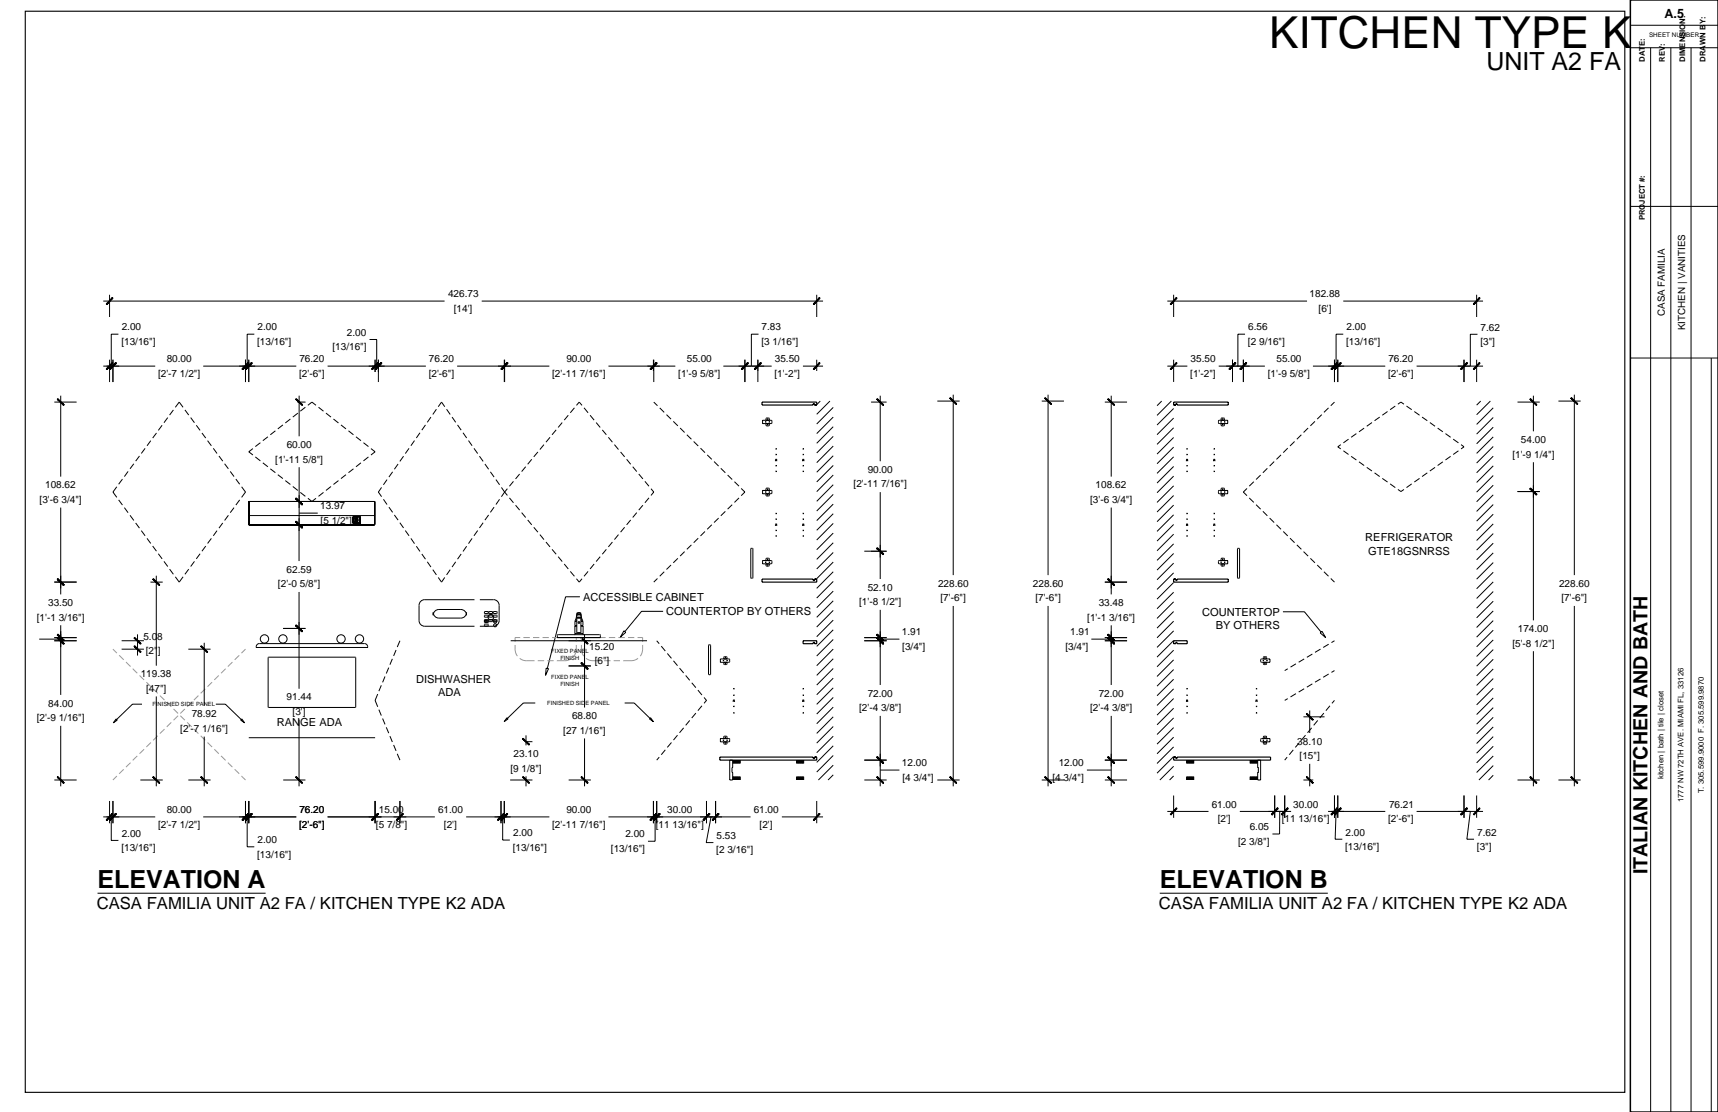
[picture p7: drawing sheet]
<svg xmlns="http://www.w3.org/2000/svg" width="432mm" height="279mm" viewBox="0 0 432 279" stroke-linecap="round" stroke-linejoin="round" font-family="sans-serif">
<defs><g id="words">
<text font-size="11.1" x="319" y="12.1">KITCHEN TYPE K2</text>
<g font-size="6.3">
<text x="373.6" y="17.6">UNIT A2 FA</text>
<text x="24.5" y="223.1">ELEVATION A</text>
<text x="291.5" y="223.1">ELEVATION B</text>
</g>
<text font-size="4.9" x="414.1" y="219.7" transform="rotate(-90 414.1 219.7)">ITALIAN KITCHEN AND BATH</text>
<g font-size="4.2">
<text x="24.3" y="228.3">CASA FAMILIA UNIT A2 FA / KITCHEN TYPE K2 ADA</text>
<text x="291.3" y="228.3">CASA FAMILIA UNIT A2 FA / KITCHEN TYPE K2 ADA</text>
</g>
<text font-size="3.2" x="418.3" y="4.6">A.5</text>
<g font-size="2.8">
<text x="343.2" y="136">REFRIGERATOR</text>
<text x="343.9" y="139.3">GTE18GSNRSS</text>
<text x="146.6" y="150.9">ACCESSIBLE CABINET</text>
<text x="167.4" y="154.6">COUNTERTOP BY OTHERS</text>
<text x="302.1" y="154.7">COUNTERTOP</text>
<text x="305.6" y="158.1">BY OTHERS</text>
<text x="104.6" y="171.6">DISHWASHER</text>
<text x="110.1" y="174.9">ADA</text>
<text x="69.6" y="182.4">RANGE ADA</text>
</g>
<g font-size="2.5">
<text x="112.6" y="74.7">426.73</text>
<text x="329.1" y="74.7">182.88</text>
<text x="30.6" y="83">2.00</text>
<text x="64.7" y="83">2.00</text>
<text x="114.1" y="78.4">[14']</text>
<text x="191.4" y="83">7.83</text>
<text x="313.7" y="83">6.56</text>
<text x="331.4" y="78.4">[6']</text>
<text x="338.5" y="83">2.00</text>
<text x="372.1" y="83.1">7.62</text>
<text x="418.5" y="79.4" transform="rotate(-90 418.5 79.4)">CASA FAMILIA</text>
<text x="423.5" y="83" transform="rotate(-90 423.5 83)">KITCHEN | VANITIES</text>
<text x="30.5" y="86.7">[13/16&quot;]</text>
<text x="64.6" y="86.7">[13/16&quot;]</text>
<text x="83.6" y="88">[13/16&quot;]</text>
<text x="87.2" y="84.4">2.00</text>
<text x="191.4" y="86.7">[3 1/16&quot;]</text>
<text x="313.7" y="86.7">[2 9/16&quot;]</text>
<text x="338.3" y="86.7">[13/16&quot;]</text>
<text x="372.1" y="86.7">[3&quot;]</text>
<text x="39.7" y="94.7">[2'-7 1/2&quot;]</text>
<text x="41.9" y="91">80.00</text>
<text x="75.2" y="94.7">[2'-6&quot;]</text>
<text x="75.2" y="91">76.20</text>
<text x="107.8" y="94.7">[2'-6&quot;]</text>
<text x="107.8" y="91">76.20</text>
<text x="138.8" y="94.7">[2'-11 7/16&quot;]</text>
<text x="142.3" y="91.1">90.00</text>
<text x="170.5" y="94.7">[1'-9 5/8&quot;]</text>
<text x="172.6" y="91.1">55.00</text>
<text x="194.7" y="94.7">[1'-2&quot;]</text>
<text x="194.7" y="91.1">35.50</text>
<text x="299.2" y="94.7">[1'-2&quot;]</text>
<text x="299.2" y="91">35.50</text>
<text x="318.6" y="94.7">[1'-9 5/8&quot;]</text>
<text x="320.8" y="91.1">55.00</text>
<text x="348.9" y="94.7">[2'-6&quot;]</text>
<text x="349" y="91">76.20</text>
<text x="72.1" y="112.6">60.00</text>
<text x="382.3" y="111.3">54.00</text>
<text x="69.2" y="116.2">[1'-11 5/8&quot;]</text>
<text x="218.1" y="118.8">90.00</text>
<text x="380.1" y="115">[1'-9 1/4&quot;]</text>
<text x="11.3" y="122.7">108.62</text>
<text x="214.5" y="122.5">[2'-11 7/16&quot;]</text>
<text x="275.4" y="122.7">108.62</text>
<text x="9.9" y="126.3">[3'-6 3/4&quot;]</text>
<text x="80.5" y="128">13.97</text>
<text x="80.6" y="131.6">[5 1/2&quot;]</text>
<text x="274" y="126.3">[3'-6 3/4&quot;]</text>
<text x="72" y="143.9">62.59</text>
<text x="69.9" y="147.6">[2'-0 5/8&quot;]</text>
<text x="218.1" y="148.4">52.10</text>
<text x="235.8" y="147.4">228.60</text>
<text x="259.6" y="147.4">228.60</text>
<text x="391.9" y="147.4">228.60</text>
<text x="9.2" y="155.9">[1'-1 3/16&quot;]</text>
<text x="12.1" y="152.3">33.50</text>
<text x="215.9" y="152.1">[1'-8 1/2&quot;]</text>
<text x="236.4" y="151.1">[7'-6&quot;]</text>
<text x="260.2" y="151.1">[7'-6&quot;]</text>
<text x="273.3" y="155.9">[1'-1 3/16&quot;]</text>
<text x="276.1" y="152.3">33.48</text>
<text x="392.5" y="151.1">[7'-6&quot;]</text>
<text x="36" y="160.7">5.08</text>
<text x="226.7" y="159.7">1.91</text>
<text x="269" y="159.7">1.91</text>
<text x="381.5" y="158.8">174.00</text>
<text x="36.6" y="164.4">[2&quot;]</text>
<text x="148.1" y="163.2">15.20</text>
<text x="149.5" y="166.9">[6&quot;]</text>
<text x="226.8" y="163.3">[3/4&quot;]</text>
<text x="267.8" y="163.3">[3/4&quot;]</text>
<text x="380.1" y="162.5">[5'-8 1/2&quot;]</text>
<text x="35.4" y="170.2">119.38</text>
<text x="36.7" y="173.8">[47&quot;]</text>
<text x="12.1" y="177.5">84.00</text>
<text x="72" y="176">91.44</text>
<text x="73.5" y="179.6">[3']</text>
<text x="215.9" y="178.7">[2'-4 3/8&quot;]</text>
<text x="218.1" y="175">72.00</text>
<text x="274" y="178.7">[2'-4 3/8&quot;]</text>
<text x="276.1" y="175">72.00</text>
<text x="9.2" y="181.2">[2'-9 1/16&quot;]</text>
<text x="45.3" y="183.9">[2'-7 1/16&quot;]</text>
<text x="48.2" y="180.3">78.92</text>
<text x="141.6" y="184.4">[27 1/16&quot;]</text>
<text x="143.8" y="180.7">68.80</text>
<text x="129.1" y="190.2">23.10</text>
<text x="326.1" y="187.1">38.10</text>
<text x="326.6" y="190.8">[15&quot;]</text>
<text x="128.3" y="193.9">[9 1/8&quot;]</text>
<text x="226.7" y="192.6">12.00</text>
<text x="226.8" y="196.2">[4 3/4&quot;]</text>
<text x="264.5" y="196.2">[4 3/4&quot;]</text>
<text x="266.1" y="192.6">12.00</text>
<text x="304.5" y="202.9">61.00</text>
<text x="325" y="202.9">30.00</text>
<text x="349.1" y="202.9">76.21</text>
<text x="39.7" y="208">[2'-7 1/2&quot;]</text>
<text x="41.9" y="204.3">80.00</text>
<text x="75.2" y="208">[2'-6&quot;]</text>
<text x="75.2" y="204.3">76.20</text>
<text x="94.5" y="208">[5 7/8&quot;]</text>
<text x="95.2" y="204.3">15.00</text>
<text x="110.1" y="204.3">61.00</text>
<text x="111.6" y="208">[2']</text>
<text x="138.8" y="208">[2'-11 7/16&quot;]</text>
<text x="142.3" y="204.3">90.00</text>
<text x="164.8" y="208">[11 13/16&quot;]</text>
<text x="167.7" y="204.3">30.00</text>
<text x="189.4" y="204.3">61.00</text>
<text x="190.9" y="208">[2']</text>
<text x="306" y="206.6">[2']</text>
<text x="314.1" y="208.6">6.05</text>
<text x="322.1" y="206.6">[11 13/16&quot;]</text>
<text x="338.2" y="209.9">2.00</text>
<text x="348.9" y="206.6">[2'-6&quot;]</text>
<text x="371.3" y="209.9">7.62</text>
<text x="30.5" y="213.9">[13/16&quot;]</text>
<text x="30.6" y="210.2">2.00</text>
<text x="64.6" y="215.5">[13/16&quot;]</text>
<text x="64.7" y="211.8">2.00</text>
<text x="128.9" y="213.8">[13/16&quot;]</text>
<text x="129" y="210.1">2.00</text>
<text x="153.5" y="214.1">[13/16&quot;]</text>
<text x="157.2" y="210.4">2.00</text>
<text x="180" y="214.4">[2 3/16&quot;]</text>
<text x="180.1" y="210.8">5.53</text>
<text x="311.2" y="212.3">[2 3/8&quot;]</text>
<text x="338.1" y="213.6">[13/16&quot;]</text>
<text x="371.2" y="213.6">[3&quot;]</text>
</g>
<g font-size="1.9">
<text x="413.4" y="15.5" transform="rotate(-90 413.4 15.5)">DATE:</text>
<text x="418.5" y="15.5" transform="rotate(-90 418.5 15.5)">REV:</text>
<text x="423.5" y="15.5" transform="rotate(-90 423.5 15.5)">DIMENSION:</text>
<text x="428.6" y="15.5" transform="rotate(-90 428.6 15.5)">DRAWN BY:</text>
<text x="413.4" y="55.4" transform="rotate(-90 413.4 55.4)">PROJECT #:</text>
<text x="418.1" y="195.8" transform="rotate(-90 418.1 195.8)">kitchen | bath | tile | closet</text>
<text x="423.2" y="201.6" transform="rotate(-90 423.2 201.6)">1777 NW 72TH AVE. MIAMI FL, 33126</text>
<text x="428.2" y="199.3" transform="rotate(-90 428.2 199.3)">T. 305.599.9000 F. 305.599.9870</text>
</g>
<text font-size="1.6" x="414.5" y="9.2">SHEET NUMBER</text>
<g font-size="1.4">
<text x="138.6" y="164.1">FIXED PANEL</text>
<text x="140.8" y="165.9">FINISH</text>
<text x="138.6" y="170.5">FIXED PANEL</text>
<text x="140.8" y="172.3">FINISH</text>
<text x="38.3" y="177.5">FINISHED SIDE PANEL</text>
<text x="137.5" y="177.2">FINISHED SIDE PANEL</text>
</g>
</g></defs>
<g fill="none" stroke="#000" stroke-width=".25">
<path d="M26 75.6h85.7M27.5 74.1v5.6M121.1 75.6h85.8M205.3 74.1v5.6M293.4 75.6h35.1M295 74.1v5.6M337.6 75.6h35.1M371.1 74.1v5.6M15.3 99.4v20.4M26 92h13M27.5 90.4v5.6M28.4 90.4v5.6"/>
<path d="M29.8 84h-1.8v8M51.1 92h23.4M61.7 90.4v5.6M62.5 90.4v5.6M63.9 84h-1.8v8M75.2 99.4v10.2M82.3 92h24.7M92.9 85.3h1.8v6.7M94.3 90.4v3.1M95.1 90.4v5.6M114.9 92h23.2M126.7 90.4v5.6"/>
<path d="M126.8 90.4v5.6M152.9 92h16.8M164.2 90.4v2.8M164.3 90.4v5.6M181.8 92h12.2M187.2 90.4v5.6M190.5 90.4v5.6M190.6 84h-1.8v8M201.8 92h5.1M205.3 90.4v2.8M221.2 99.4v16.5M239.6 99.2v45.3"/>
<path d="M263.4 99.2v45.3M279.3 99.4v20.4M293.4 92h5M295 90.4v5.6M306.3 92h11.6M309.8 90.4v5.6M312.5 90.4v5.6M312.9 84h-1.8v8M330 92h18.2M335.4 90.4v5.6M336.2 90.4v5.6M337.6 84h-1.8v8"/>
<path d="M356 92h16.7M368 90.4v5.6M371.1 90.4v5.6M371.3 84h-1.8v8M385.4 99.4v9M395.7 99.2v45.3M13.7 101h5.6M32.2 118.4l-.9 1.3M33.6 116.5l-.9 1.3M35.1 114.6l-1 1.3M36.5 112.6l-1 1.3M37.9 110.7l-.9 1.3"/>
<path d="M39.3 108.8l-.9 1.3M40.7 106.8l-.9 1.3M42.2 104.9l-1 1.3M43.6 103l-1 1.3M44.1 102.3l.9-1.3 1 1.3M46.5 103l.9 1.3M47.9 104.9l1 1.3M49.3 106.8l1 1.3M50.8 108.8l.9 1.3M52.2 110.7l.9 1.3M53.6 112.6l.9 1.3M55 114.6l1 1.3"/>
<path d="M56.5 116.5l.9 1.3M57.9 118.4l.9 1.3M63.6 112.7l-1.1 .8 1.1 .8M64.2 114.8l1.2 1M65.4 111.2l-1.2 1M66.1 116.3l1.2 1M67.3 109.7l-1.2 1M67.9 117.8l1.3 1M69.2 108.2l-1.3 1M69.8 119.3l1.3 .9M71.1 106.8l-1.3 1M73 105.3l-1.3 1"/>
<path d="M74.7 101h2.1M74.9 103.8l-1.3 1M75.2 117.4v16M76.8 102.3l-1.3 1M77.4 101.8l1-.8 1 .8M80.1 102.3l1.2 1M81.9 103.8l1.3 1M83.8 105.3l1.3 1M85.7 106.8l1.3 1M87 119.3l-1.3 .9M87.6 108.2l1.2 1M88.8 117.8l-1.2 1"/>
<path d="M89.5 109.7l1.2 1M90.7 116.3l-1.2 1M91.4 111.2l1.2 1M92.6 114.8l-1.2 1M93.2 112.7l1.1 .8-1.1 .8M98.7 118.6l-1 1.3M100.1 116.6l-1 1.3M101.4 114.6l-.9 1.3M102.8 112.6l-.9 1.4M104.2 110.7l-.9 1.3M105.6 108.7l-1 1.3M106.9 106.8l-.9 1.3"/>
<path d="M108.3 104.8l-.9 1.3M109.7 102.8l-.9 1.3M110.2 102.2l.8-1.2 .8 1.2M112.2 102.8l1 1.3M113.6 104.8l.9 1.3M115 106.8l.9 1.3M116.4 108.7l.9 1.3M117.8 110.7l.9 1.3M119.1 112.6l1 1.4M120.5 114.6l.9 1.3M121.9 116.6l.9 1.3M123.3 118.6l.9 1.3"/>
<path d="M130.6 119.1l-1 1.2M132.1 117.3l-1 1.2M133.6 115.4l-1 1.2M135.2 113.6l-1 1.2M136.7 111.7l-1 1.2M138.2 109.9l-1 1.2M139.8 108l-1.1 1.2M141.3 106.2l-1 1.2M142.8 104.3l-1 1.3M144.4 102.5l-1.1 1.2M144.9 101.9l.7-.9 .7 .9M146.8 102.5l1 1.2"/>
<path d="M148.3 104.3l1 1.3M149.8 106.2l1.1 1.2M151.4 108l1 1.2M152.9 109.9l1 1.2M154.4 111.7l1 1.2M156 113.6l1 1.2M157.5 115.4l1 1.2M159 117.3l1 1.2M160.5 119.1l1.1 1.2M164.3 101l.9 .9M165.8 102.5l1.1 1.1M167.5 104.2l1.2 1.1"/>
<path d="M169.2 105.9l1.2 1.1M170.9 107.5l1.2 1.2M172.6 109.2l1.2 1.2M174.3 110.9l1.2 1.2M176.1 112.6l1.1 1.1M177.8 114.3l1.1 1.1M179.5 116l1.1 1.1M181.2 117.7l1.1 1.1M182.9 119.4l1.1 1.1M191.7 105.6h2.1l.2 .2v.4l-.2 .2h-2.1zM192.5 106.4l.2 .6 .6-.1 .1-.5M192.5 105.2v.4"/>
<path d="M192.7 105h.4M192.7 105l-.2 .2M193.2 105l.2 .2M193.4 105.2v.4M194.9 115.9l.2-.5 .1 .5M201.7 115.5v.4M201.7 115.5l.3-.1 .1 .5M206.2 100.8l-.9 .9M208.6 100.8l-3.3 3.3M209.4 102.4l-4.1 4.1M209.4 104.8l-4.1 4.1M209.4 107.2l-4.1 4.2"/>
<path d="M209.4 109.6l-4.1 4.2M209.4 112.1l-4.1 4.1M209.4 114.5l-4.1 4.2M209.4 116.9l-4.1 4.2M209.4 119.4l-4.1 4.1M218.9 101h3.9M235.6 100.8h5.6M261.8 100.8h5.6M277.7 101h5.6M292 100.8l-1.2 1.1M294.4 100.8l-3.6 3.6M295 102.6l-4.2 4.2"/>
<path d="M295 105.1l-4.2 4.1M295 107.5l-4.2 4.2M295 109.9l-4.2 4.2M295 112.4l-4.2 4.1M295 114.8l-4.2 4.1M295 117.2l-4.2 4.2M295 119.6l-4.2 4.2M298.2 115.9l.2-.5 .1 .5M305 115.5v.4M305 115.5l.3-.1 .1 .5M306.3 105.7l2.3-.1v.8h-2.2l-.2-.2zM306.9 105.2v.4"/>
<path d="M306.9 106.4v.4M306.9 106.8l.6 .2 .2-.2M307.1 105h.4M307.1 105l-.2 .2M307.5 105l.2 .2M307.7 105.2v.4M307.7 106.4v.4M316.8 119.4l-1.1 1.1M318.5 117.7l-1.1 1.1M320.3 116l-1.2 1.1M322 114.3l-1.2 1.1M323.7 112.6l-1.2 1.1"/>
<path d="M325.4 110.9l-1.2 1.2M327.1 109.2l-1.2 1.2M328.8 107.5l-1.2 1.2M330.5 105.9l-1.1 1.1M332.2 104.2l-1.1 1.1M333.9 102.5l-1.1 1.1M335.4 101l-.9 .9M337 111.7l-.8 .6 .8 .5M337.7 113.3l1.2 .9M338.9 110.3l-1.2 1M339.6 114.7l1.3 .9M340.9 108.9l-1.3 1"/>
<path d="M341.6 116l1.3 1M342.9 107.6l-1.3 .9M343.5 117.4l1.3 .9M344.8 106.2l-1.3 .9M345.5 118.8l1.3 .9M346.8 104.8l-1.3 .9M348.7 103.4l-1.3 .9M350.7 102l-1.3 .9M351.3 101.6l.8-.6 .8 .6M353.5 102l1.3 .9M355.5 103.4l1.3 .9M357.4 104.8l1.3 .9"/>
<path d="M358.7 118.8l-1.3 .9M359.4 106.2l1.3 .9M360.7 117.4l-1.3 .9M361.3 107.6l1.3 .9M362.6 116l-1.3 1M363.3 108.9l1.3 1M364.6 114.7l-1.3 .9M365.3 110.3l1.3 1M366.6 113.3l-1.3 .9M367.2 111.7l.8 .6-.8 .5M372.2 100.8l-1.1 1M374.6 100.8l-3.5 3.4"/>
<path d="M375.3 107.3l-4.2 4.2M375.3 114.6l-4.2 4.2M375.3 102.5l-4.2 4.1M375.3 104.9l-4.2 4.2M375.3 109.8l-4.2 4.1M375.3 112.2l-4.2 4.2M375.3 117.1l-4.2 4.1M375.3 119.5l-4.2 4.2M381.4 101h5.6M385.4 116.1v39.8M391.7 100.8h5.6M15.3 127.5v21.9"/>
<path d="M29.4 122.3l-1 1.3 1 1.4M29.8 125.6l1 1.3M30.8 120.4l-1 1.3M31.3 127.6l.9 1.2M32.7 129.5l.9 1.3M34.1 131.4l1 1.3M35.5 133.3l1 1.3M37 135.3l.9 1.2M38.4 137.2l.9 1.3M39.8 139.1l.9 1.3M50.3 139.1l-1 1.3M51.7 137.2l-.9 1.3"/>
<path d="M53.1 135.3l-.9 1.2M54.5 133.3l-.9 1.3M56 131.4l-1 1.3M57.4 129.5l-.9 1.3M58.8 127.6l-.9 1.2M59.3 120.4l.9 1.3M60.2 125.6l-.9 1.3M60.7 122.3l1 1.3-1 1.4M62.5 126h31.7v5.8h-31.7zM62.5 129.5h31.7M71.7 120.8l1.3 .9M73.6 122.2l1.3 1"/>
<path d="M75.2 130.2v10.8M75.2 128.9h4.7M75.5 123.7l1.3 1M77.4 125.2l1 .8 1-.8M81.3 123.7l-1.2 1M83.2 122.2l-1.3 1M85.1 120.8l-1.3 .9M88.7 129.9h1.9v1.5h-1.9zM88.9 130.1v1.1h.6v-1.1M88.9 130.1h.6M88.9 131.1h.6M89.7 130.1v1.1h.7v-1.1"/>
<path d="M89.7 130.1h.7M89.7 130.7h.7M95.9 122.5l-.8 1.1 .8 1.2M96.4 125.5l.9 1.3M97.3 120.5l-.9 1.3M97.7 127.4l1 1.3M99.1 129.4l1 1.3M100.5 131.3l.9 1.4M101.9 133.3l.9 1.3M103.3 135.3l.9 1.3M104.6 137.2l1 1.4M106 139.2l.9 1.3"/>
<path d="M115.9 139.2l-.9 1.3M117.3 137.2l-.9 1.4M118.7 135.3l-.9 1.3M120.1 133.3l-1 1.3M121.4 131.3l-.9 1.4M122.8 129.4l-.9 1.3M124.2 127.4l-.9 1.3M124.7 120.5l.9 1.3M125.6 125.5l-.9 1.3M126 122.5l.8 1.1M126.8 123.6l.7 .9M126.8 123.6l-.8 1.2"/>
<path d="M127.5 122.8l-.7 .8M128 125.1l1.1 1.2M129.1 120.9l-1.1 1.3M129.6 126.9l1 1.3M131.1 128.8l1 1.2M132.6 130.6l1 1.3M134.2 132.5l1 1.2M135.7 134.3l1 1.3M137.2 136.2l1 1.2M138.7 138l1.1 1.3M140.3 139.9l1 1.2M150.9 139.9l-1.1 1.2"/>
<path d="M152.4 138l-1 1.3M153.9 136.2l-1 1.2M155.4 134.3l-1 1.3M157 132.5l-1 1.2M158.5 130.6l-1 1.3M160 128.8l-1 1.2M161.6 126.9l-1.1 1.3M162.1 120.9l1 1.3M163.1 125.1l-1 1.2M163.6 122.8l.7 .8-.7 .9M172.1 138.6l-1.2 1.1M173.8 136.9l-1.2 1.1"/>
<path d="M175.5 135.2l-1.2 1.2M177.2 133.5l-1.1 1.2M178.9 131.8l-1.1 1.2M180.6 130.2l-1.1 1.1M182.3 128.5l-1.1 1.1M184 126.8l-1.1 1.1M184.6 121l1.1 1.2M185.7 125.1l-1.1 1.1M186.3 122.7l.9 .9-.9 .9M188.7 137.8h.5l-.1 7.5-.4-.1zM191.7 123.2h2.1l.2 .2v.4l-.2 .3h-2.1zM192.5 123.2l.2-.6 .6 .1 .1 .5"/>
<path d="M192.5 124.1l.2 .5h.6l.1-.5M194.9 131.8v.3M194.9 131.8l.2-.2 .1 .2M195.2 131.8v.3M201.7 131.8v.3M201.7 131.8l.2-.2 .2 .2M202.1 131.8v.3M209.4 121.8l-4.1 4.2M209.4 124.2l-4.1 4.2M209.4 126.7l-4.1 4.1M209.4 129.1l-4.1 4.1M209.4 131.5l-4.1 4.2"/>
<path d="M209.4 133.9l-4.1 4.2M209.4 136.4l-4.1 4.1M209.4 138.8l-4.1 4.2M217.2 138.5h5.6M221.2 123.7v21.8M279.3 127.5v21.9M295 122.1l-4.2 4.1M295 124.5l-4.2 4.2M295 126.9l-4.2 4.2M295 129.3l-4.2 4.2M295 131.8l-4.2 4.2M295 134.2l-4.2 4.2"/>
<path d="M295 136.7l-4.2 4.1M295 139.1l-4.2 4.1M298.2 131.8l.2-.2 .1 .2M298.2 131.8v.3M298.5 131.8v.3M305 131.8v.3M305 131.8l.2-.2 .2 .2M305.4 131.8v.3M306.3 123.3l2.3-.1v.9l-2.2-.1-.2-.2zM306.9 122.9v.3M306.9 124.1v.3M306.9 122.8l.2-.2h.4l.2 .2"/>
<path d="M306.9 124.4l.2 .2h.4l.2-.2M307.7 122.9v.3M307.7 124.1v.3M311.1 137.8l.5 .1-.1 7.4-.5-.1zM313.4 122.7l-.9 .9 .9 .9M314 125.1l1.1 1.1M315.1 121l-1.1 1.2M315.7 126.8l1.1 1.1M317.4 128.5l1.1 1.1M319.1 130.2l1.2 1.1M320.8 131.8l1.2 1.2M322.5 133.5l1.2 1.2"/>
<path d="M324.2 135.2l1.2 1.2M325.9 136.9l1.2 1.1M327.6 138.6l1.2 1.1M347.4 120.2l1.3 .9M349.4 121.6l1.3 .9M351.3 123l.8 .5 .8-.5M354.8 121.6l-1.3 .9M356.8 120.2l-1.3 .9M375.3 121.9l-4.2 4.2M375.3 124.3l-4.2 4.2M375.3 126.8l-4.2 4.1M375.3 129.2l-4.2 4.2"/>
<path d="M375.3 131.6l-4.2 4.2M375.3 134.1l-4.2 4.1M375.3 136.5l-4.2 4.2M375.3 138.9l-4.2 4.2M381.4 123.5h5.6M13.7 146.3h5.6M13.7 146.2h5.6M15.3 157.1v17.5M34.6 159.4v5.3M37.8 146.3h3.1M39.3 144.7v22.6M41.2 141.1l1 1.2"/>
<path d="M42.6 143l1 1.3M44.1 144.9l.9 1.4 1-1.4M47.4 143l-.9 1.3M48.9 141.1l-1 1.2M71.2 157.9h5.6M75.2 148.7v24.4M105.3 155.9a1.43 1.43 0 0 0 1.5 1.5h12.5M107.4 141.2l.9 1.3M108.8 143.1l.9 1.3M108.9 153.9v.7M108.9 153.9a1.43 1.43 0 0 0 1.4 1.4M110.2 145.1l.8 1.2 .8-1.2"/>
<path d="M110.3 153.1h5.5a1.4 1.4 0 0 1 1.4 1.5l.1-.7a1.43 1.43 0 0 1-1.5 1.4h-5.5M110.3 153.1a1.43 1.43 0 0 0-1.4 1.5M113.2 143.1l-1 1.3M114.5 141.2l-.9 1.3M119.3 150.7h-12.5a1.43 1.43 0 0 0-1.5 1.4v3.8M120.6 150.7h3.4a1.43 1.43 0 0 1 1.5 1.4v3.8M121.8 155.7v.7h.9v-.7M121.8 157.2v-.4h.9v.4M121.8 153.7v.5l.9-.1v-.4M121.8 156h.9M121.8 157.2v.1M121.8 153.7h.9"/>
<path d="M121.8 156.1v.1M121.8 154.6h.9v.4h-.9zM121.8 156.2h.8M121.8 155.7h.8M121.8 155.7h.1M122.7 155.7h.1M122.7 157.2v.1M122.7 156.1v.1M122.9 153.7v.5M122.9 155.7v.5M122.9 153.6l.9 .1M122.9 154.6h.9"/>
<path d="M122.9 156.2h.8M122.9 155.7h.8M122.9 153.6v.1M122.9 154.6v.5M122.9 155.7h.1M123.8 155.7h.1M123.8 153.7v.4M123.8 154.6v.4M123.8 155.7v.4M123.8 154.1l-.9 .1M123.8 155l-.9 .1M123.8 156.1v.1"/>
<path d="M124 153.7h.9M124 153.7v.5l.9-.1v-.4M124 155.7v.5M124 154.6h.9v.4h-.9zM124 156.2h.8M124 155.7h.8M124 155.7h.1M124.1 156.2a.39 .39 0 0 1 .3-.4 .39 .39 0 0 1 .4 .4M124.1 156.2a.39 .39 0 0 0 .3 .3 .39 .39 0 0 0 .4-.3M124.9 155.7h.1M124.9 155.7v.5M125.5 155.9a1.43 1.43 0 0 1-1.5 1.5h-3.4"/>
<path d="M140.1 159.7v.5h10.8v-.5M141.8 141.7l1 1.3M143.3 143.6l1.1 1.2M144.5 156.1v1.1h.5M144.5 156.1h.5M144.6 159.2l-.2 .3M144.6 157.2v.1M144.9 145.4l.7 .9 .7-.9M145 157.3h-.5v1.9h2.1v-1.9h-.6M145 154.3l-.5 1.8M145 155.9l-.3 .2M145 155.5l-.3 .1"/>
<path d="M145 154.1v4.9M145 154.1h1M145 154.6h1M145 154.4h1M145 154.1a.81 .81 0 0 1 1 0M145 155.1h1M145 159h1M145 155.2h1zM145.8 149.9h-3.6l-4.6 18.1M146 156.1h.5M146 155.9l.3 .2M146 155.5l.3 .1"/>
<path d="M146 154.1v4.9M146 154.3l.5 1.8M146.4 157.2v.1M146.5 159.2l.2 .3M146.5 156.1v1.1h-.5M146.9 159.4v18.4M147.8 143.6l-1 1.2M149.3 141.7l-1 1.3M150.7 159.5l-10.4-.1-.2 .2M150.7 159.4l.2 .2M165.2 145.4l-.9 .9M166.7 153.6h-5.5l-4.1 5.1"/>
<path d="M166.9 143.7l-1.1 1.1M168.7 142l-1.2 1.1M170.4 140.3l-1.2 1.1M192.5 140.8l.2-.5h.6l.1 .5M192.5 141.7l.2 .6 .6-.1 .1-.5M193.8 141.6l.2-.1v-.5l-.2-.2h-2.1v.9h2.1M209.4 141.2l-4.1 4.2M209.4 143.7l-4.1 4.1M209.4 146.1l-4.1 4.2M209.4 148.5l-4.1 4.2M209.4 151l-4.1 4.1M209.4 153.4l-4.1 4.1"/>
<path d="M209.4 155.8l-4.1 4.2M209.4 158.2l-4.1 4.2M221.2 153.2v18.9M239.6 152.3v45.3M263.4 152.3v45.3M277.7 146.3h5.6M279.3 157.1v15M295 141.5l-4.2 4.2M295 143.9l-4.2 4.2M295 146.4l-4.2 4.1M295 148.8l-4.2 4.2M295 151.2l-4.2 4.2"/>
<path d="M295 153.6l-4.2 4.2M295 156.1l-4.2 4.2M295 158.5l-4.2 4.2M306.4 141.6l-.2-.1v-.5l.2-.2h2.2v.9h-2.2M306.9 140.5v.3M306.9 141.7v.3M306.9 140.5l.2-.2h.4l.2 .2M306.9 142l.6 .3 .2-.3M307.7 140.5v.3M307.7 141.7v.3M322.5 153.7h5.4l4.1 5.1M329.4 140.3l1.1 1.1"/>
<path d="M331.1 142l1.1 1.1M332.8 143.7l1.1 1.1M334.5 145.4l.9 .9M375.3 141.4l-4.2 4.1M375.3 143.8l-4.2 4.1M375.3 146.2l-4.2 4.2M375.3 148.6l-4.2 4.2M375.3 151.1l-4.2 4.1M375.3 153.5l-4.2 4.2M375.3 155.9l-4.2 4.2M375.3 158.3l-4.2 4.2M395.7 152.3v45.3"/>
<path d="M9.9 160.6h5.4M13.7 161h5.6M13.7 160.2h5.6M30.6 161h5.6M30.6 163.1h5.6M35.7 176.9h-2.4l-4 3.9M39.3 175v22.6M47.3 163.1h5.6M51.3 161.5v15.8M54.3 176.9h2.3l4 3.9M65.2 161.7h26.4M65.2 161.7a.86 .86 0 0 0-.8 1h28v-.2a.84 .84 0 0 0-.8-.8"/>
<path d="M67.4 165.2h22M67.4 165.2l.1 12.6 21.9-.1v-12.5M94.9 174.4l-.6 1.6 .6 1.6M95.2 178.3l.6 1.5M95.8 172.2l-.6 1.5M96.8 170l-.6 1.4M97.7 167.7l-.6 1.5M98.6 165.5l-.6 1.5M99.5 163.3l-.6 1.5M100.5 161l-.7 1.6M128.4 161h34.2M134.5 176.6h-3l-3.9 3.9"/>
<path d="M140.1 160.2h10.8M142.9 167.3h5.6M157 176.6h2.4l4 3.9M165.1 161l.6 .7M166.2 162.3l1 1.3M167.7 164.2l1.1 1.2M169.3 166l1 1.3M170.8 167.9l1 1.2M172.3 169.7l1.1 1.2M173.9 171.6l1 1.2M174.9 179.2l-1 1.2M175.4 173.4l1 1.2"/>
<path d="M176.4 177.3l-1 1.3M177 175.2l.6 .8-.6 .7M178.1 169.4l.1 .1M178.2 162l.4 .1v7.3M178.2 162l-.1 7.4M178.6 169.4l-.4 .1M181.1 165.6h2.1l.2 .6-.2 .2h-2.1zM181.9 166.4l.2 .6M181.9 165.6l.2-.6 .6 .1v.5M182.1 167h.4M182.7 166.4l-.2 .6M184.3 176.4l.2-.5 .1 .5"/>
<path d="M201.7 176v.4M201.7 176l.3-.1 .1 .5M209.4 160.7l-4.1 4.1M209.4 163.1l-4.1 4.2M209.4 165.5l-4.1 4.2M209.4 168l-4.1 4.1M209.4 170.4l-4.1 4.2M209.4 172.8l-4.1 4.2M209.4 175.2l-4.1 4.2M209.4 177.7l-4.1 4.1M217.2 161h5.6M217.2 160.2h5.6"/>
<path d="M221.2 179.9v17.7M221.2 160.6h4.9M274.3 160.6h5M277.7 161h5.6M277.7 160.2h5.6M279.3 179.9v17.7M295 161l-4.2 4.1M295 163.4l-4.2 4.1M295 165.8l-4.2 4.2M295 168.2l-4.2 4.2M295 170.7l-4.2 4.1M295 173.1l-4.2 4.1"/>
<path d="M295 175.5l-4.2 4.2M295 177.9l-4.2 4.2M298.2 176.4l.2-.5 .1 .5M315.6 176v.4M315.7 176l.2-.1 .1 .5M316.8 165.8v.4M316.9 165.8l.2-.2h2.1v.8h-2.1l-.2-.2M317.5 165.2v.4M317.5 166.4v.4M317.5 166.8l.2 .2M317.5 165.2l.2-.2 .6 .1v.5M317.7 167h.4"/>
<path d="M318.3 166.4l-.2 .6M323.7 175.5l-.8 .5M323.7 168l-.8 .5M325.7 174.3l-1.3 .8M325.7 166.8l-1.3 .8M327.8 173.1l-1.4 .8M327.8 165.6l-1.4 .8M329.2 178.5v5.7M329.8 171.8l-1.3 .9M329.8 164.3l-1.3 .9M331.9 170.6l-1.4 .8M331.9 163.1l-1.4 .8"/>
<path d="M332.7 179.2l-1 1.2M333.9 169.4l-1.3 .8M333.9 161.9l-1.3 .8M334.3 177.3l-1.1 1.3M335.4 176l-.6 .7M335.4 168.5l-.8 .5M335.4 161l-.8 .5M375.3 160.8l-4.2 4.2M375.3 163.2l-4.2 4.2M375.3 165.7l-4.2 4.1M375.3 168.1l-4.2 4.1M375.3 170.5l-4.2 4.2"/>
<path d="M375.3 172.9l-4.2 4.2M375.3 175.4l-4.2 4.1M375.3 177.8l-4.2 4.1M385.4 163.6v34M13.7 196h5.6M15.3 182.4v15.2M35.3 196h5.6M47.3 196h5.6M51.3 185.1v12.5M62.5 185.4h31.8M71.2 196h5.6M75.2 180.8v16.8"/>
<path d="M96.2 180.5l.6 1.5M97.1 182.8l.6 1.4M98 185l.6 1.4M98.9 187.2l.6 1.5M99.8 189.4l.7 1.6M128.2 196h5.6M132.2 186.4h1.6M132.2 184.8v2.5M132.2 195.1v2.5M142.9 196h5.6M146.9 185.5v12.1M165.7 190.2l-.6 .8"/>
<path d="M167.2 188.4l-1 1.2M168.8 186.6l-1.1 1.2M170.3 184.7l-1 1.2M171.8 182.9l-1 1.2M173.4 181l-1.1 1.2M181.9 185.6l.2-.6h.6v.6M181.9 186.4l.2 .6 .6-.1v-.5M183.4 185.8l-.2-.2h-2.1v.8h2.1l.2-.2v-.4M183.4 191h.7v1.8h-.1l.1 3.2h-.7zM184.3 191v.8M184.3 195.1v.9M184.4 191v.8"/>
<path d="M184.4 195.1v.9M184.6 191v.8M184.6 195.1v.9M184.7 191v.8M184.7 195.1v.9M184.8 191v.8M184.8 195.1v.9M185 191v.8M185 195.1v.9M185.1 191v.8M185.1 195.1v.9M185.3 191v.8"/>
<path d="M185.3 195.1v.9M185.4 191v.8M185.4 195.1v.9M185.5 191v.8M185.5 195.1v.9M185.7 191v.8M185.7 195.1v.9M185.8 191v.8M185.8 195.1v.9M185.9 191v.8M185.9 195.1v.9M186.1 191v.8"/>
<path d="M186.1 195.1v.9M200.2 191v.8M200.2 195.1v.9M200.3 191v.8M200.3 195.1v.9M200.4 191v.8M200.4 195.1v.9M200.5 191v.8M200.5 195.1v.9M200.6 191v.8M200.6 195.1v.9M200.7 191v.8"/>
<path d="M200.7 195.1v.9M200.8 191v.8M200.8 195.1v.9M200.9 191v.8M200.9 195.1v.9M201 191v.8M201 195.1v.9M201.1 191v.8M201.1 195.1v.9M201.2 191v.8M201.2 195.1v.9M201.3 191v.8"/>
<path d="M201.3 195.1v.9M201.4 191v.8M201.4 195.1v.9M201.5 191v.8M201.5 195.1v.9M201.6 191v.8M201.6 195.1v.9M201.7 191v.8M201.7 195.1v.9M201.8 191v.8M201.8 195.1v.9M201.9 191v.8"/>
<path d="M201.9 195.1v.9M202 191v.8M202 195.1v.9M209.4 180.1l-4.1 4.2M209.4 182.5l-4.1 4.2M209.4 185l-4.1 4.1M209.4 187.4l-4.1 4.2M209.4 189.8l-4.1 4.2M209.4 192.3l-3.7 3.7M209.4 194.7l-1.3 1.3M217.2 196h5.6M217.2 191h5.6"/>
<path d="M221.2 193.5h4.9M235.6 196h5.6M261.8 196h5.6M273.2 193.5h6.1M277.7 196h5.6M277.7 191h5.6M295 180.4l-4.2 4.2M295 182.8l-4.2 4.2M295 185.2l-4.2 4.2M295 187.7l-4.2 4.1M295 190.1l-4.2 4.2M295 192.5l-3.5 3.5"/>
<path d="M295 195l-1 1M295 199.9v5.6M298.2 191v.8M298.2 195.1v.9M298.3 191v.8M298.3 195.1v.9M298.4 191v.8M298.4 195.1v.9M298.5 191v.8M298.5 195.1v.9M298.6 191v.8M298.6 195.1v.9"/>
<path d="M298.7 191v.8M298.7 195.1v.9M298.9 191v.8M298.9 195.1v.9M299 191v.8M299 195.1v.9M299.1 191v.8M299.1 195.1v.9M299.3 191v.8M299.3 195.1v.9M299.4 191v.8M299.4 195.1v.9"/>
<path d="M299.6 191v.8M299.6 195.1v.9M299.7 191v.8M299.7 195.1v.9M299.8 191v.8M299.8 195.1v.9M300 191v.8M300 195.1v.9M314.2 191v.8M314.2 195.1v.9M314.3 191v.8M314.3 195.1v.9"/>
<path d="M314.4 191v.8M314.4 195.1v.9M314.5 191v.8M314.5 195.1v.9M314.6 191v.8M314.6 195.1v.9M314.7 191v.8M314.7 195.1v.9M314.8 191v.8M314.8 195.1v.9M314.9 191v.8M314.9 195.1v.9"/>
<path d="M315 191v.8M315 195.1v.9M315.1 191v.8M315.1 195.1v.9M315.2 191v.8M315.2 195.1v.9M315.3 191v.8M315.3 195.1v.9M315.4 191v.8M315.4 195.1v.9M315.5 191v.8M315.5 195.1v.9"/>
<path d="M315.6 191v.8M315.6 195.1v.9M315.7 191v.8M315.7 195.1v.9M315.8 191v.8M315.8 195.1v.9M315.9 191v.8M315.9 195.1v.9M316 191v.8M316 195.1v.9M316.1 191h.7v5h-.7v-1.9h.2zM316.8 185.8v.4"/>
<path d="M316.9 185.8l.2-.2h2.1v.8h-2.1l-.2-.2M317.5 185.2v.4M317.5 186.4v.4M317.5 185.2l.2-.2h.6v.6M318.3 186.4l-.2 .6-.6-.2M320.4 199.9v5.6M322.9 199.9v5.6M323.5 190.2l-.6 .8M325.1 188.4l-1.1 1.2M326.6 186.6l-1 1.2M327.6 196h2.5M327.6 180.1h5.3"/>
<path d="M328.1 184.7l-1 1.2M329.2 191.9v5.7M329.7 182.9l-1.1 1.2M331.2 181l-1 1.2M335.4 199.9v5.6M336.2 199.9v5.6M368 199.9v5.6M371.1 199.9v5.6M375.3 180.2l-4.2 4.2M375.3 182.6l-4.2 4.2M375.3 185.1l-4.2 4.2M375.3 187.5l-4.2 4.2"/>
<path d="M375.3 189.9l-4.2 4.2M375.3 192.4l-3.6 3.6M375.3 194.8l-1.2 1.2M381.4 196h5.6M391.7 196h5.6M26 205.3h13M27.5 201.3v5.5M28 205.3v5.9h1.8M28.4 201.3v5.5M51.1 205.3h23.4M61.7 201.3v5.5M62.1 205.3v7.5h1.8"/>
<path d="M62.5 201.3v5.5M82.3 205.3h27M94.3 201.3v5.5M100.5 201.3v5.5M117.2 205.3h20.9M125.9 201.3v5.5M126.3 205.3v5.8h1.8M126.7 201.3v5.5M152.9 205.3h35.7M164.2 201.3v5.5M164.7 205.3v6.1h-1.8M165.1 201.3v5.5"/>
<path d="M177.6 201.3v5.5M178.7 205.3l-1.2 6.4h1.8M179.9 201.3v5.5M196.5 205.3h10.4M205.3 201.3v5.5M293.4 203.9h10.3M311.6 203.9h12.9M321.6 203.9v5.6h-1.8M333.8 203.9h14.4M335.8 203.9l-.2 7h1.8M356 203.9h16.7M369.5 203.9l-.8 7h1.8"/>
<path d="M24.5 224.4h42.3M291.5 224.4h42.2"/>
<circle cx="192.5" cy="106" r=".07"/>
<circle cx="192.9" cy="106.7" r=".07"/>
<circle cx="192.9" cy="105.3" r=".07"/>
<circle cx="193.4" cy="106" r=".07"/>
<circle cx="195.1" cy="114.2" r=".07"/>
<circle cx="195.1" cy="118.4" r=".07"/>
<circle cx="195.1" cy="112.8" r=".07"/>
<circle cx="195.1" cy="117" r=".07"/>
<circle cx="195.1" cy="115.6" r=".07"/>
<circle cx="201.9" cy="114.2" r=".07"/>
<circle cx="201.9" cy="118.4" r=".07"/>
<circle cx="201.9" cy="112.8" r=".07"/>
<circle cx="201.9" cy="117" r=".07"/>
<circle cx="201.9" cy="115.6" r=".07"/>
<circle cx="298.4" cy="115.6" r=".07"/>
<circle cx="298.4" cy="114.2" r=".07"/>
<circle cx="298.4" cy="118.4" r=".07"/>
<circle cx="298.4" cy="112.8" r=".07"/>
<circle cx="298.4" cy="117" r=".07"/>
<circle cx="305.2" cy="115.6" r=".07"/>
<circle cx="305.2" cy="114.2" r=".07"/>
<circle cx="305.2" cy="118.4" r=".07"/>
<circle cx="305.2" cy="117" r=".07"/>
<circle cx="305.2" cy="112.8" r=".07"/>
<circle cx="306.9" cy="106" r=".07"/>
<circle cx="307.3" cy="106.7" r=".07"/>
<circle cx="307.3" cy="105.3" r=".07"/>
<circle cx="307.8" cy="106" r=".07"/>
<circle cx="192.5" cy="123.6" r=".07"/>
<circle cx="192.9" cy="122.9" r=".07"/>
<circle cx="192.9" cy="124.3" r=".07"/>
<circle cx="193.4" cy="123.6" r=".07"/>
<circle cx="195.1" cy="133.3" r=".07"/>
<circle cx="195.1" cy="129" r=".07"/>
<circle cx="195.1" cy="131.9" r=".07"/>
<circle cx="195.1" cy="130.4" r=".07"/>
<circle cx="195.1" cy="134.7" r=".07"/>
<circle cx="201.9" cy="133.3" r=".07"/>
<circle cx="201.9" cy="129" r=".07"/>
<circle cx="201.9" cy="131.9" r=".07"/>
<circle cx="201.9" cy="134.7" r=".07"/>
<circle cx="201.9" cy="130.4" r=".07"/>
<circle cx="298.4" cy="134.7" r=".07"/>
<circle cx="298.4" cy="130.4" r=".07"/>
<circle cx="298.4" cy="133.3" r=".07"/>
<circle cx="298.4" cy="129" r=".07"/>
<circle cx="298.4" cy="131.9" r=".07"/>
<circle cx="305.2" cy="130.4" r=".07"/>
<circle cx="305.2" cy="134.7" r=".07"/>
<circle cx="305.2" cy="133.3" r=".07"/>
<circle cx="305.2" cy="129" r=".07"/>
<circle cx="305.2" cy="131.9" r=".07"/>
<circle cx="306.9" cy="123.6" r=".07"/>
<circle cx="307.3" cy="124.3" r=".07"/>
<circle cx="307.3" cy="122.9" r=".07"/>
<circle cx="307.8" cy="123.6" r=".07"/>
<circle cx="123.4" cy="155.1" r=".71"/>
<circle cx="124.4" cy="157.1" r=".39"/>
<circle cx="145.5" cy="156.4" r=".22"/>
<circle cx="192.5" cy="141.3" r=".07"/>
<circle cx="192.9" cy="142" r=".07"/>
<circle cx="192.9" cy="140.5" r=".07"/>
<circle cx="193.4" cy="141.3" r=".07"/>
<circle cx="306.9" cy="141.3" r=".07"/>
<circle cx="307.3" cy="140.5" r=".07"/>
<circle cx="307.3" cy="142" r=".07"/>
<circle cx="307.8" cy="141.3" r=".07"/>
<circle cx="66.5" cy="160.5" r="1.05"/>
<circle cx="71.1" cy="160.5" r="1.05"/>
<circle cx="85.7" cy="160.5" r="1.05"/>
<circle cx="90.3" cy="160.5" r="1.05"/>
<circle cx="181.8" cy="166" r=".07"/>
<circle cx="182.3" cy="165.3" r=".07"/>
<circle cx="182.3" cy="166.7" r=".07"/>
<circle cx="182.7" cy="166" r=".07"/>
<circle cx="184.5" cy="176.1" r=".07"/>
<circle cx="184.5" cy="173" r=".07"/>
<circle cx="184.5" cy="174.7" r=".07"/>
<circle cx="184.5" cy="179.1" r=".07"/>
<circle cx="184.5" cy="177.5" r=".07"/>
<circle cx="201.9" cy="176.1" r=".07"/>
<circle cx="201.9" cy="173" r=".07"/>
<circle cx="201.9" cy="174.7" r=".07"/>
<circle cx="201.9" cy="177.5" r=".07"/>
<circle cx="201.9" cy="179.1" r=".07"/>
<circle cx="298.4" cy="179.1" r=".07"/>
<circle cx="298.4" cy="177.5" r=".07"/>
<circle cx="298.4" cy="174.7" r=".07"/>
<circle cx="298.4" cy="173" r=".07"/>
<circle cx="298.4" cy="176.1" r=".07"/>
<circle cx="315.8" cy="179.1" r=".07"/>
<circle cx="315.8" cy="174.7" r=".07"/>
<circle cx="315.8" cy="173" r=".07"/>
<circle cx="315.8" cy="177.5" r=".07"/>
<circle cx="315.8" cy="176.1" r=".07"/>
<circle cx="317.5" cy="166" r=".07"/>
<circle cx="317.9" cy="166.7" r=".07"/>
<circle cx="317.9" cy="165.3" r=".07"/>
<circle cx="318.4" cy="166" r=".07"/>
<circle cx="181.8" cy="186" r=".07"/>
<circle cx="182.3" cy="186.7" r=".07"/>
<circle cx="182.3" cy="185.3" r=".07"/>
<circle cx="182.7" cy="186" r=".07"/>
<circle cx="317.5" cy="186" r=".07"/>
<circle cx="317.9" cy="185.3" r=".07"/>
<circle cx="317.9" cy="186.7" r=".07"/>
<circle cx="318.4" cy="186" r=".07"/>
</g>
<path d="M191.5 101h13.8v.8h-.6v-.4h-.3v.4h-12.9zM295 101h13.7v.8h-12.9v-.4h-.3v.4h-.5zM191.5 145.5h12.9v.3h.3v-.3h.6v.8h-13.8zM295 145.5h.5v.3h.3v-.3h12.9v.8h-13.7zM201.8 161h3.5v.7h-.6v-.3h-.3v.3h-2.6zM295 161h3.4v.7h-2.6v-.3h-.3v.3h-.5zM180.9 190.2h23.5v.4h.3v-.4h.6v.8h-24.4zM295 190.2h.5v.4h.3v-.4h23.5v.8h-24.3z" fill="none" stroke="#000" stroke-width=".3"/>
<g fill="#000" stroke="#000" stroke-width=".25">
<path d="M28.3 74.8l.1 .2zM28.3 74.8l-1.5 1.7zM28.4 75l-1.6 1.5zM28.3 74.8l-1.5 1.7zM26.7 76.4l.1 .1zM28.3 74.8l-1.6 1.6z" fill-rule="evenodd"/>
<path d="M204.4 76.4l.2 .1zM206 74.8l-1.4 1.7zM206 74.8l-1.6 1.6zM206 74.8l-1.4 1.7zM206 74.8l.1 .2zM206.1 75l-1.5 1.5z" fill-rule="evenodd"/>
<path d="M295.7 74.8l.2 .2zM295.7 74.8l-1.4 1.7zM294.3 76.5l1.6-1.5zM295.7 74.8l-1.4 1.7zM294.1 76.4l.2 .1zM294.1 76.4l1.6-1.6z" fill-rule="evenodd"/>
<path d="M370.3 76.4l.1 .1zM371.9 74.8l-1.5 1.7zM371.9 74.8l-1.6 1.6zM371.9 74.8l-1.5 1.7zM371.9 74.8l.1 .2zM372 75l-1.6 1.5z" fill-rule="evenodd"/>
<path d="M26.7 92.7l.1 .2zM28.3 91.1l-1.5 1.8zM28.3 91.1l-1.6 1.6zM28.3 91.1l-1.5 1.8zM28.3 91.1l.1 .2zM28.4 91.3l-1.6 1.6z" fill-rule="evenodd"/>
<path d="M29.1 91.1l.2 .2zM29.1 91.1l-1.4 1.8zM27.7 92.9l1.6-1.6zM29.1 91.1l-1.4 1.8zM27.5 92.7l.2 .2zM27.5 92.7l1.6-1.6z" fill-rule="evenodd"/>
<path d="M29.1 91.1l.2 .2zM29.1 91.1l-1.4 1.8zM27.7 92.9l1.6-1.6zM29.1 91.1l-1.4 1.8zM27.5 92.7l.2 .2zM27.5 92.7l1.6-1.6z" fill-rule="evenodd"/>
<path d="M60.8 92.7l.2 .2zM62.4 91.1l-1.4 1.8zM60.8 92.7l1.6-1.6zM62.4 91.1l-1.4 1.8zM62.4 91.1l.2 .2zM61 92.9l1.6-1.6z" fill-rule="evenodd"/>
<path d="M60.8 92.7l.2 .2zM62.4 91.1l-1.4 1.8zM60.8 92.7l1.6-1.6zM62.4 91.1l-1.4 1.8zM62.4 91.1l.2 .2zM61 92.9l1.6-1.6z" fill-rule="evenodd"/>
<path d="M63.2 91.1l.2 .2zM63.2 91.1l-1.4 1.8zM61.8 92.9l1.6-1.6zM63.2 91.1l-1.4 1.8zM61.6 92.7l.2 .2zM61.6 92.7l1.6-1.6z" fill-rule="evenodd"/>
<path d="M63.2 91.1l.2 .2zM63.2 91.1l-1.4 1.8zM61.8 92.9l1.6-1.6zM63.2 91.1l-1.4 1.8zM61.6 92.7l.2 .2zM61.6 92.7l1.6-1.6z" fill-rule="evenodd"/>
<path d="M93.4 92.7l.2 .2zM95 91.1l-1.4 1.8zM95 91.1l-1.6 1.6zM95 91.1l-1.4 1.8zM95 91.1l.1 .2zM95.1 91.3l-1.5 1.6z" fill-rule="evenodd"/>
<path d="M93.4 92.7l.2 .2zM95 91.1l-1.4 1.8zM95 91.1l-1.6 1.6zM95 91.1l-1.4 1.8zM95 91.1l.1 .2zM95.1 91.3l-1.5 1.6z" fill-rule="evenodd"/>
<path d="M95.8 91.1l.2 .2zM95.8 91.1l-1.4 1.8zM94.4 92.9l1.6-1.6zM95.8 91.1l-1.4 1.8zM94.2 92.7l.2 .2zM94.2 92.7l1.6-1.6z" fill-rule="evenodd"/>
<path d="M95.8 91.1l.2 .2zM95.8 91.1l-1.4 1.8zM94.4 92.9l1.6-1.6zM95.8 91.1l-1.4 1.8zM94.2 92.7l.2 .2zM94.2 92.7l1.6-1.6z" fill-rule="evenodd"/>
<path d="M125.9 92.7l.2 .2zM127.6 91.1l-1.5 1.8zM125.9 92.7l1.7-1.6zM127.6 91.1l-1.5 1.8zM127.6 91.1l.1 .2zM126.1 92.9l1.6-1.6z" fill-rule="evenodd"/>
<path d="M127.5 91.1l.1 .2zM127.5 91.1l-1.5 1.8zM126 92.9l1.6-1.6zM127.5 91.1l-1.5 1.8zM125.9 92.7l.1 .2zM125.9 92.7l1.6-1.6z" fill-rule="evenodd"/>
<path d="M163.3 92.7l.2 .2zM165 91.1l-1.5 1.8zM163.3 92.7l1.7-1.6zM165 91.1l-1.5 1.8zM165 91.1l.1 .2zM163.5 92.9l1.6-1.6z" fill-rule="evenodd"/>
<path d="M165 91.1l.2 .2zM165 91.1l-1.4 1.8zM165.2 91.3l-1.6 1.6zM165 91.1l-1.4 1.8zM163.4 92.7l.2 .2zM163.4 92.7l1.6-1.6z" fill-rule="evenodd"/>
<path d="M186.3 92.7l.2 .2zM187.9 91.1l-1.4 1.8zM186.3 92.7l1.6-1.6zM187.9 91.1l-1.4 1.8zM187.9 91.1l.2 .2zM188.1 91.3l-1.6 1.6z" fill-rule="evenodd"/>
<path d="M187.9 91.1l.2 .2zM187.9 91.1l-1.4 1.8zM188.1 91.3l-1.6 1.6zM187.9 91.1l-1.4 1.8zM186.3 92.7l.2 .2zM186.3 92.7l1.6-1.6z" fill-rule="evenodd"/>
<path d="M189.6 92.7l.2 .2zM191.2 91.1l-1.4 1.8zM189.6 92.7l1.6-1.6zM191.2 91.1l-1.4 1.8zM191.2 91.1l.2 .2zM191.4 91.3l-1.6 1.6z" fill-rule="evenodd"/>
<path d="M191.2 91.1l.2 .2zM191.2 91.1l-1.4 1.8zM191.4 91.3l-1.6 1.6zM191.2 91.1l-1.4 1.8zM189.6 92.7l.2 .2zM189.6 92.7l1.6-1.6z" fill-rule="evenodd"/>
<path d="M204.4 92.7l.2 .2zM206 91.1l-1.4 1.8zM206 91.1l-1.6 1.6zM206 91.1l-1.4 1.8zM206 91.1l.1 .2zM206.1 91.3l-1.5 1.6z" fill-rule="evenodd"/>
<path d="M295.7 91.1l.2 .2zM295.7 91.1l-1.4 1.8zM294.3 92.9l1.6-1.6zM295.7 91.1l-1.4 1.8zM294.1 92.7l.2 .2zM294.1 92.7l1.6-1.6z" fill-rule="evenodd"/>
<path d="M308.9 92.7l.2 .2zM310.5 91.1l-1.4 1.8zM308.9 92.7l1.6-1.6zM310.5 91.1l-1.4 1.8zM310.5 91.1l.1 .2zM310.6 91.3l-1.5 1.6z" fill-rule="evenodd"/>
<path d="M310.5 91.1l.1 .2zM310.5 91.1l-1.4 1.8zM310.6 91.3l-1.5 1.6zM310.5 91.1l-1.4 1.8zM308.9 92.7l.2 .2zM308.9 92.7l1.6-1.6z" fill-rule="evenodd"/>
<path d="M311.6 92.7l.2 .2zM313.2 91.1l-1.4 1.8zM313.2 91.1l-1.6 1.6zM313.2 91.1l-1.4 1.8zM313.2 91.1l.2 .2zM313.4 91.3l-1.6 1.6z" fill-rule="evenodd"/>
<path d="M313.2 91.1l.2 .2zM313.2 91.1l-1.4 1.8zM313.4 91.3l-1.6 1.6zM313.2 91.1l-1.4 1.8zM311.6 92.7l.2 .2zM311.6 92.7l1.6-1.6z" fill-rule="evenodd"/>
<path d="M334.5 92.7l.2 .2zM336.1 91.1l-1.4 1.8zM334.5 92.7l1.6-1.6zM336.1 91.1l-1.4 1.8zM336.1 91.1l.2 .2zM336.3 91.3l-1.6 1.6z" fill-rule="evenodd"/>
<path d="M334.5 92.7l.2 .2zM336.1 91.1l-1.4 1.8zM334.5 92.7l1.6-1.6zM336.1 91.1l-1.4 1.8zM336.1 91.1l.2 .2zM334.7 92.9l1.6-1.6z" fill-rule="evenodd"/>
<path d="M337 91.1l.1 .2zM337 91.1l-1.5 1.8zM335.5 92.9l1.6-1.6zM337 91.1l-1.5 1.8zM335.3 92.7l.2 .2zM335.3 92.7l1.7-1.6z" fill-rule="evenodd"/>
<path d="M337 91.1l.1 .2zM337 91.1l-1.5 1.8zM335.5 92.9l1.6-1.6zM337 91.1l-1.5 1.8zM335.3 92.7l.2 .2zM335.3 92.7l1.7-1.6z" fill-rule="evenodd"/>
<path d="M367.1 92.7l.2 .2zM368.7 91.1l-1.4 1.8zM368.7 91.1l-1.6 1.6zM368.7 91.1l-1.4 1.8zM368.7 91.1l.2 .2zM368.9 91.3l-1.6 1.6z" fill-rule="evenodd"/>
<path d="M368.7 91.1l.2 .2zM368.7 91.1l-1.4 1.8zM367.3 92.9l1.6-1.6zM368.7 91.1l-1.4 1.8zM367.1 92.7l.2 .2zM368.7 91.1l-1.6 1.6z" fill-rule="evenodd"/>
<path d="M370.3 92.7l.1 .2zM371.9 91.1l-1.5 1.8zM371.9 91.1l-1.6 1.6zM371.9 91.1l-1.5 1.8zM371.9 91.1l.1 .2zM372 91.3l-1.6 1.6z" fill-rule="evenodd"/>
<path d="M16.1 101.7l-.1 .2zM14.4 100.3l1.7 1.4zM14.4 100.3l1.6 1.6zM14.4 100.3l1.7 1.4zM14.5 100.1l-.1 .2zM14.5 100.1l1.6 1.6z" fill-rule="evenodd"/>
<path d="M76.1 101.7l-.2 .2zM74.3 100.3l1.8 1.4zM74.3 100.3l1.6 1.6zM74.3 100.3l1.8 1.4zM74.5 100.1l-.2 .2zM74.5 100.1l1.6 1.6z" fill-rule="evenodd"/>
<path d="M222 101.9l.1-.2zM220.3 100.3l1.8 1.4zM220.3 100.3l1.7 1.6zM220.3 100.3l1.8 1.4zM220.3 100.3l.2-.2zM220.5 100.1l1.6 1.6z" fill-rule="evenodd"/>
<path d="M240.5 101.5l-.2 .2zM238.7 100.1l1.8 1.4zM238.7 100.1l1.6 1.6zM238.7 100.1l1.8 1.4zM238.7 100.1l.2-.2zM238.9 99.9l1.6 1.6z" fill-rule="evenodd"/>
<path d="M264.1 101.7l.2-.2zM262.6 100.1l1.7 1.4zM262.6 100.1l1.5 1.6zM262.6 100.1l1.7 1.4zM262.6 100.1l.1-.2zM262.7 99.9l1.6 1.6z" fill-rule="evenodd"/>
<path d="M280.2 101.7l-.2 .2zM278.4 100.3l1.8 1.4zM278.4 100.3l1.6 1.6zM278.4 100.3l1.8 1.4zM278.6 100.1l-.2 .2zM278.6 100.1l1.6 1.6z" fill-rule="evenodd"/>
<path d="M386.3 101.7l-.2 .2zM384.5 100.3l1.8 1.4zM384.5 100.3l1.6 1.6zM384.5 100.3l1.8 1.4zM384.7 100.1l-.2 .2zM384.7 100.1l1.6 1.6z" fill-rule="evenodd"/>
<path d="M396.4 101.7l.2-.2zM394.8 100.1l1.8 1.4zM394.8 100.1l1.6 1.6zM394.8 100.1l1.8 1.4zM394.8 100.1l.2-.2zM395 99.9l1.6 1.6z" fill-rule="evenodd"/>
<path d="M74.5 125.1l-.2 .2zM74.3 125.3l1.8 1.4zM74.5 125.1l1.6 1.6zM74.3 125.3l1.8 1.4zM76.1 126.7l-.2 .2zM74.3 125.3l1.6 1.6z" fill-rule="evenodd"/>
<path d="M74.5 130.9l-.2 .2zM74.3 131.1l1.8 1.4zM74.5 130.9l1.6 1.6zM74.3 131.1l1.8 1.4zM76.1 132.5l-.2 .2zM74.3 131.1l1.6 1.6z" fill-rule="evenodd"/>
<path d="M76.1 132.5l-.2 .2zM74.3 131.1l1.8 1.4zM74.3 131.1l1.6 1.6zM74.3 131.1l1.8 1.4zM74.5 130.9l-.2 .2zM74.5 130.9l1.6 1.6z" fill-rule="evenodd"/>
<path d="M76.1 126.7l-.2 .2zM74.3 125.3l1.8 1.4zM74.3 125.3l1.6 1.6zM74.3 125.3l1.8 1.4zM74.5 125.1l-.2 .2zM74.5 125.1l1.6 1.6z" fill-rule="evenodd"/>
<path d="M220.3 137.8l.2-.2zM220.3 137.8l1.8 1.4zM220.5 137.6l1.6 1.6zM220.3 137.8l1.8 1.4zM222 139.4l.1-.2zM220.3 137.8l1.7 1.6z" fill-rule="evenodd"/>
<path d="M222 139.4l.1-.2zM220.3 137.8l1.8 1.4zM220.3 137.8l1.7 1.6zM220.3 137.8l1.8 1.4zM220.3 137.8l.2-.2zM220.5 137.6l1.6 1.6z" fill-rule="evenodd"/>
<path d="M384.7 122.6l-.2 .2zM384.5 122.8l1.8 1.4zM384.7 122.6l1.6 1.6zM384.5 122.8l1.8 1.4zM386.1 124.4l.2-.2zM384.5 122.8l1.6 1.6z" fill-rule="evenodd"/>
<path d="M386.1 124.4l.2-.2zM384.5 122.8l1.8 1.4zM384.5 122.8l1.6 1.6zM384.5 122.8l1.8 1.4zM384.7 122.6l-.2 .2zM384.7 122.6l1.6 1.6z" fill-rule="evenodd"/>
<path d="M14.5 145.4l-.1 .1zM14.4 145.5l1.7 1.5zM14.5 145.4l1.6 1.6zM14.4 145.5l1.7 1.5zM16 147.2l.1-.2zM14.4 145.5l1.6 1.7z" fill-rule="evenodd"/>
<path d="M14.5 159.3l-.1 .2zM14.4 159.5l1.7 1.4zM14.5 159.3l1.6 1.6zM14.4 159.5l1.7 1.4zM16.1 160.9l-.1 .2zM14.4 159.5l1.6 1.6z" fill-rule="evenodd"/>
<path d="M14.5 159.3l-.1 .2zM14.4 159.5l1.7 1.4zM14.5 159.3l1.6 1.6zM14.4 159.5l1.7 1.4zM16.1 160.9l-.1 .2zM14.4 159.5l1.6 1.6z" fill-rule="evenodd"/>
<path d="M16.1 147l-.1 .1zM14.4 145.5l1.7 1.5zM14.4 145.5l1.6 1.6zM14.4 145.5l1.7 1.5zM14.5 145.4l-.1 .1zM14.5 145.4l1.6 1.6z" fill-rule="evenodd"/>
<path d="M40 147.2l.2-.2zM38.4 145.5l1.8 1.5zM38.4 145.5l1.6 1.7zM38.4 145.5l1.8 1.5zM38.6 145.4l-.2 .1zM38.6 145.4l1.6 1.6z" fill-rule="evenodd"/>
<path d="M74.5 157l-.2 .2zM74.3 157.2l1.8 1.4zM74.5 157l1.6 1.6zM74.3 157.2l1.8 1.4zM76.1 158.6l-.2 .2zM74.3 157.2l1.6 1.6z" fill-rule="evenodd"/>
<path d="M76.1 158.6l-.2 .2zM74.3 157.2l1.8 1.4zM74.3 157.2l1.6 1.6zM74.3 157.2l1.8 1.4zM74.5 157l-.2 .2zM74.5 157l1.6 1.6z" fill-rule="evenodd"/>
<path d="M155.9 160.1l1.4-1.2zM156.8 158.5l-.9 1.6zM156.8 158.5l.5 .4z" fill-rule="evenodd"/>
<path d="M220.3 159.5l.2-.2zM220.3 159.5l1.8 1.4zM220.5 159.3l1.6 1.6zM220.3 159.5l1.8 1.4zM222 161.1l.1-.2zM220.3 159.5l1.7 1.6z" fill-rule="evenodd"/>
<path d="M220.3 159.5l.2-.2zM220.3 159.5l1.8 1.4zM220.5 159.3l1.6 1.6zM220.3 159.5l1.8 1.4zM222 161.1l.1-.2zM220.3 159.5l1.7 1.6z" fill-rule="evenodd"/>
<path d="M278.6 159.3l-.2 .2zM278.4 159.5l1.8 1.4zM278.6 159.3l1.6 1.6zM278.4 159.5l1.8 1.4zM280.2 160.9l-.2 .2zM278.4 159.5l1.6 1.6z" fill-rule="evenodd"/>
<path d="M278.6 159.3l-.2 .2zM278.4 159.5l1.8 1.4zM278.6 159.3l1.6 1.6zM278.4 159.5l1.8 1.4zM280.2 160.9l-.2 .2zM278.4 159.5l1.6 1.6z" fill-rule="evenodd"/>
<path d="M278.6 145.4l-.2 .1zM278.4 145.5l1.8 1.5zM278.6 145.4l1.6 1.6zM278.4 145.5l1.8 1.5zM280 147.2l.2-.2zM278.4 145.5l1.6 1.7z" fill-rule="evenodd"/>
<path d="M280 147.2l.2-.2zM278.4 145.5l1.8 1.5zM278.4 145.5l1.6 1.7zM278.4 145.5l1.8 1.5zM278.6 145.4l-.2 .1zM278.6 145.4l1.6 1.6z" fill-rule="evenodd"/>
<path d="M332.3 158.6l.9 1.6zM331.8 159l1.4 1.2zM331.8 159l.5-.4z" fill-rule="evenodd"/>
<path d="M16.1 161.7l-.1 .2zM14.4 160.3l1.7 1.4zM14.4 160.3l1.6 1.6zM14.4 160.3l1.7 1.4zM14.5 160.1l-.1 .2zM14.5 160.1l1.6 1.6z" fill-rule="evenodd"/>
<path d="M16.1 161.7l-.1 .2zM14.4 160.3l1.7 1.4zM14.4 160.3l1.6 1.6zM14.4 160.3l1.7 1.4zM14.5 160.1l-.1 .2zM14.5 160.1l1.6 1.6z" fill-rule="evenodd"/>
<path d="M33.8 162.2l-.1 .2zM33.7 162.4l1.8 1.4zM33.8 162.2l1.7 1.6zM33.7 162.4l1.8 1.4zM35.5 163.8l-.2 .2zM33.7 162.4l1.6 1.6z" fill-rule="evenodd"/>
<path d="M35.5 161.7l-.2 .2zM33.7 160.3l1.8 1.4zM33.7 160.3l1.6 1.6zM33.7 160.3l1.8 1.4zM33.8 160.1l-.1 .2zM33.8 160.1l1.7 1.6z" fill-rule="evenodd"/>
<path d="M52 164l.2-.2zM50.4 162.4l1.8 1.4zM50.4 162.4l1.6 1.6zM50.4 162.4l1.8 1.4zM50.4 162.4l.2-.2zM50.6 162.2l1.6 1.6z" fill-rule="evenodd"/>
<path d="M137.9 168l-.8 1.7zM137.3 167.9l-.2 1.8zM137.3 167.9l.6 .1z" fill-rule="evenodd"/>
<path d="M146.2 166.4l-.2 .2zM146 166.6l1.8 1.4zM146.2 166.4l1.6 1.6zM146 166.6l1.8 1.4zM147.6 168.2l.2-.2zM146 166.6l1.6 1.6z" fill-rule="evenodd"/>
<path d="M147.6 168.2l.2-.2zM146 166.6l1.8 1.4zM146 166.6l1.6 1.6zM146 166.6l1.8 1.4zM146 166.6l.2-.2zM146.2 166.4l1.6 1.6z" fill-rule="evenodd"/>
<path d="M147.6 161.9l.2-.2zM146 160.3l1.8 1.4zM146 160.3l1.6 1.6zM146 160.3l1.8 1.4zM146 160.3l.2-.2zM146.2 160.1l1.6 1.6z" fill-rule="evenodd"/>
<path d="M222 161.9l.1-.2zM220.3 160.3l1.8 1.4zM220.3 160.3l1.7 1.6zM220.3 160.3l1.8 1.4zM220.3 160.3l.2-.2zM220.5 160.1l1.6 1.6z" fill-rule="evenodd"/>
<path d="M222 161.9l.1-.2zM220.3 160.3l1.8 1.4zM220.3 160.3l1.7 1.6zM220.3 160.3l1.8 1.4zM220.3 160.3l.2-.2zM220.5 160.1l1.6 1.6z" fill-rule="evenodd"/>
<path d="M280.2 161.7l-.2 .2zM278.4 160.3l1.8 1.4zM278.4 160.3l1.6 1.6zM278.4 160.3l1.8 1.4zM278.6 160.1l-.2 .2zM278.6 160.1l1.6 1.6z" fill-rule="evenodd"/>
<path d="M280.2 161.7l-.2 .2zM278.4 160.3l1.8 1.4zM278.4 160.3l1.6 1.6zM278.4 160.3l1.8 1.4zM278.6 160.1l-.2 .2zM278.6 160.1l1.6 1.6z" fill-rule="evenodd"/>
<path d="M14.4 195.3l.1-.2zM14.4 195.3l1.7 1.4zM14.5 195.1l1.6 1.6zM14.4 195.3l1.7 1.4zM16 196.9l.1-.2zM14.4 195.3l1.6 1.6z" fill-rule="evenodd"/>
<path d="M28.5 181.6l1-.7zM29.2 180.6l-.7 1zM29.2 180.6l.3 .3z" fill-rule="evenodd"/>
<path d="M38.4 195.3l.2-.2zM38.4 195.3l1.8 1.4zM38.6 195.1l1.6 1.6zM38.4 195.3l1.8 1.4zM40.2 196.7l-.2 .2zM38.4 195.3l1.6 1.6z" fill-rule="evenodd"/>
<path d="M50.4 195.3l.2-.2zM50.4 195.3l1.8 1.4zM50.6 195.1l1.6 1.6zM50.4 195.3l1.8 1.4zM52 196.9l.2-.2zM50.4 195.3l1.6 1.6z" fill-rule="evenodd"/>
<path d="M60.8 180.6l.7 1zM60.5 180.9l1 .7zM60.8 180.6l-.3 .3z" fill-rule="evenodd"/>
<path d="M74.5 195.1l-.2 .2zM74.3 195.3l1.8 1.4zM74.5 195.1l1.6 1.6zM74.3 195.3l1.8 1.4zM76.1 196.7l-.2 .2zM74.3 195.3l1.6 1.6z" fill-rule="evenodd"/>
<path d="M126.7 181.3l1-.7zM127.4 180.3l-.7 1zM127.4 180.3l.3 .3z" fill-rule="evenodd"/>
<path d="M131.3 195.3l.2-.2zM131.3 195.3l1.8 1.4zM131.5 195.1l1.6 1.6zM131.3 195.3l1.8 1.4zM132.9 196.9l.2-.2zM131.3 195.3l1.6 1.6z" fill-rule="evenodd"/>
<path d="M132.9 187.2l.2-.1zM131.3 185.7l1.8 1.4zM131.3 185.7l1.6 1.5zM131.3 185.7l1.8 1.4zM131.3 185.7l.2-.2zM131.5 185.5l1.6 1.6z" fill-rule="evenodd"/>
<path d="M146 195.3l.2-.2zM146 195.3l1.8 1.4zM146.2 195.1l1.6 1.6zM146 195.3l1.8 1.4zM147.6 196.9l.2-.2zM146 195.3l1.6 1.6z" fill-rule="evenodd"/>
<path d="M163.5 180.3l.7 1zM163.2 180.6l1 .7zM163.5 180.3l-.3 .3z" fill-rule="evenodd"/>
<path d="M220.3 190.3l.2-.2zM220.3 190.3l1.8 1.4zM220.5 190.1l1.6 1.6zM220.3 190.3l1.8 1.4zM222.1 191.7l-.1 .2zM220.3 190.3l1.7 1.6z" fill-rule="evenodd"/>
<path d="M220.3 195.3l.2-.2zM220.3 195.3l1.8 1.4zM220.5 195.1l1.6 1.6zM220.3 195.3l1.8 1.4zM222 196.9l.1-.2zM220.3 195.3l1.7 1.6z" fill-rule="evenodd"/>
<path d="M222.1 191.7l-.1 .2zM220.3 190.3l1.8 1.4zM220.3 190.3l1.7 1.6zM220.3 190.3l1.8 1.4zM220.3 190.3l.2-.2zM220.5 190.1l1.6 1.6z" fill-rule="evenodd"/>
<path d="M238.9 195.1l-.2 .2zM238.7 195.3l1.8 1.4zM238.9 195.1l1.6 1.6zM238.7 195.3l1.8 1.4zM240.5 196.7l-.2 .2zM238.7 195.3l1.6 1.6z" fill-rule="evenodd"/>
<path d="M262.7 195.1l-.1 .2zM262.6 195.3l1.7 1.4zM262.7 195.1l1.6 1.6zM262.6 195.3l1.7 1.4zM264.3 196.7l-.2 .2zM262.6 195.3l1.5 1.6z" fill-rule="evenodd"/>
<path d="M278.6 190.1l-.2 .2zM278.4 190.3l1.8 1.4zM278.6 190.1l1.6 1.6zM278.4 190.3l1.8 1.4zM280.2 191.7l-.2 .2zM278.4 190.3l1.6 1.6z" fill-rule="evenodd"/>
<path d="M278.6 195.1l-.2 .2zM278.4 195.3l1.8 1.4zM278.6 195.1l1.6 1.6zM278.4 195.3l1.8 1.4zM280.2 196.7l-.2 .2zM278.4 195.3l1.6 1.6z" fill-rule="evenodd"/>
<path d="M280.2 191.7l-.2 .2zM278.4 190.3l1.8 1.4zM278.4 190.3l1.6 1.6zM278.4 190.3l1.8 1.4zM278.6 190.1l-.2 .2zM278.6 190.1l1.6 1.6z" fill-rule="evenodd"/>
<path d="M328.3 195.3l.2-.2zM328.3 195.3l1.8 1.4zM328.5 195.1l1.6 1.6zM328.3 195.3l1.8 1.4zM329.9 196.9l.2-.2zM328.3 195.3l1.6 1.6z" fill-rule="evenodd"/>
<path d="M329.9 181l.2-.2zM328.3 179.4l1.8 1.4zM328.3 179.4l1.6 1.6zM328.3 179.4l1.8 1.4zM328.3 179.4l.2-.2zM328.5 179.2l1.6 1.6z" fill-rule="evenodd"/>
<path d="M384.7 195.1l-.2 .2zM384.5 195.3l1.8 1.4zM384.7 195.1l1.6 1.6zM384.5 195.3l1.8 1.4zM386.3 196.7l-.2 .2zM384.5 195.3l1.6 1.6z" fill-rule="evenodd"/>
<path d="M395 195.1l-.2 .2zM394.8 195.3l1.8 1.4zM395 195.1l1.6 1.6zM394.8 195.3l1.8 1.4zM396.6 196.7l-.2 .2zM394.8 195.3l1.6 1.6z" fill-rule="evenodd"/>
<path d="M26.7 206l.1 .1zM28.3 204.4l-1.5 1.7zM28.3 204.4l-1.6 1.6zM28.3 204.4l-1.5 1.7zM28.3 204.4l.1 .1zM28.4 204.5l-1.6 1.6z" fill-rule="evenodd"/>
<path d="M29.1 204.4l.2 .1zM29.1 204.4l-1.4 1.7zM27.7 206.1l1.6-1.6zM29.1 204.4l-1.4 1.7zM27.5 206l.2 .1zM27.5 206l1.6-1.6z" fill-rule="evenodd"/>
<path d="M29.1 204.4l.2 .1zM29.1 204.4l-1.4 1.7zM27.7 206.1l1.6-1.6zM29.1 204.4l-1.4 1.7zM27.5 206l.2 .1zM27.5 206l1.6-1.6z" fill-rule="evenodd"/>
<path d="M60.8 206l.2 .1zM62.4 204.4l-1.4 1.7zM62.4 204.4l-1.6 1.6zM62.4 204.4l-1.4 1.7zM62.4 204.4l.2 .1zM62.6 204.5l-1.6 1.6z" fill-rule="evenodd"/>
<path d="M60.8 206l.2 .1zM62.4 204.4l-1.4 1.7zM62.4 204.4l-1.6 1.6zM62.4 204.4l-1.4 1.7zM62.4 204.4l.2 .1zM62.6 204.5l-1.6 1.6z" fill-rule="evenodd"/>
<path d="M63.2 204.4l.2 .1zM63.2 204.4l-1.4 1.7zM61.8 206.1l1.6-1.6zM63.2 204.4l-1.4 1.7zM61.6 206l.2 .1zM63.2 204.4l-1.6 1.6z" fill-rule="evenodd"/>
<path d="M63.2 204.4l.2 .1zM63.2 204.4l-1.4 1.7zM61.8 206.1l1.6-1.6zM63.2 204.4l-1.4 1.7zM61.6 206l.2 .1zM63.2 204.4l-1.6 1.6z" fill-rule="evenodd"/>
<path d="M63.2 204.4l.2 .1zM63.2 204.4l-1.4 1.7zM61.8 206.1l1.6-1.6zM63.2 204.4l-1.4 1.7zM61.6 206l.2 .1zM63.2 204.4l-1.6 1.6z" fill-rule="evenodd"/>
<path d="M93.4 206l.2 .1zM95 204.4l-1.4 1.7zM95 204.4l-1.6 1.6zM95 204.4l-1.4 1.7zM95 204.4l.1 .1zM95.1 204.5l-1.5 1.6z" fill-rule="evenodd"/>
<path d="M93.4 206l.2 .1zM95 204.4l-1.4 1.7zM95 204.4l-1.6 1.6zM95 204.4l-1.4 1.7zM95 204.4l.1 .1zM95.1 204.5l-1.5 1.6z" fill-rule="evenodd"/>
<path d="M95 204.4l.1 .1zM95 204.4l-1.4 1.7zM95.1 204.5l-1.5 1.6zM95 204.4l-1.4 1.7zM93.4 206l.2 .1zM95 204.4l-1.6 1.6z" fill-rule="evenodd"/>
<path d="M99.6 206l.2 .1zM101.2 204.4l-1.4 1.7zM101.2 204.4l-1.6 1.6zM101.2 204.4l-1.4 1.7zM101.2 204.4l.2 .1zM101.4 204.5l-1.6 1.6z" fill-rule="evenodd"/>
<path d="M101.2 204.4l.2 .1zM101.2 204.4l-1.4 1.7zM101.4 204.5l-1.6 1.6zM101.2 204.4l-1.4 1.7zM99.6 206l.2 .1zM101.2 204.4l-1.6 1.6z" fill-rule="evenodd"/>
<path d="M125 206l.2 .1zM126.6 204.4l-1.4 1.7zM126.6 204.4l-1.6 1.6zM126.6 204.4l-1.4 1.7zM126.6 204.4l.2 .1zM126.8 204.5l-1.6 1.6z" fill-rule="evenodd"/>
<path d="M125 206l.2 .1zM126.6 204.4l-1.4 1.7zM126.6 204.4l-1.6 1.6zM126.6 204.4l-1.4 1.7zM126.6 204.4l.2 .1zM126.8 204.5l-1.6 1.6z" fill-rule="evenodd"/>
<path d="M127.5 204.4l.1 .1zM127.5 204.4l-1.5 1.7zM126 206.1l1.6-1.6zM127.5 204.4l-1.5 1.7zM125.9 206l.1 .1zM127.5 204.4l-1.6 1.6z" fill-rule="evenodd"/>
<path d="M127.5 204.4l.1 .1zM127.5 204.4l-1.5 1.7zM126 206.1l1.6-1.6zM127.5 204.4l-1.5 1.7zM125.9 206l.1 .1zM127.5 204.4l-1.6 1.6z" fill-rule="evenodd"/>
<path d="M163.3 206l.2 .1zM165 204.4l-1.5 1.7zM165 204.4l-1.7 1.6zM165 204.4l-1.5 1.7zM165 204.4l.1 .1zM165.1 204.5l-1.6 1.6z" fill-rule="evenodd"/>
<path d="M163.3 206l.2 .1zM165 204.4l-1.5 1.7zM165 204.4l-1.7 1.6zM165 204.4l-1.5 1.7zM165 204.4l.1 .1zM165.1 204.5l-1.6 1.6z" fill-rule="evenodd"/>
<path d="M165.8 204.4l.1 .1zM165.8 204.4l-1.4 1.7zM165.9 204.5l-1.5 1.6zM165.8 204.4l-1.4 1.7zM164.2 206l.2 .1zM165.8 204.4l-1.6 1.6z" fill-rule="evenodd"/>
<path d="M165.8 204.4l.1 .1zM165.8 204.4l-1.4 1.7zM165.9 204.5l-1.5 1.6zM165.8 204.4l-1.4 1.7zM164.2 206l.2 .1zM165.8 204.4l-1.6 1.6z" fill-rule="evenodd"/>
<path d="M176.7 206l.1 .1zM178.3 204.4l-1.5 1.7zM178.3 204.4l-1.6 1.6zM178.3 204.4l-1.5 1.7zM178.3 204.4l.2 .1zM178.5 204.5l-1.7 1.6z" fill-rule="evenodd"/>
<path d="M178.3 204.4l.2 .1zM178.3 204.4l-1.5 1.7zM176.8 206.1l1.7-1.6zM178.3 204.4l-1.5 1.7zM176.7 206l.1 .1zM178.3 204.4l-1.6 1.6z" fill-rule="evenodd"/>
<path d="M179 206l.2 .1zM180.6 204.4l-1.4 1.7zM180.6 204.4l-1.6 1.6zM180.6 204.4l-1.4 1.7zM180.6 204.4l.1 .1zM180.7 204.5l-1.5 1.6z" fill-rule="evenodd"/>
<path d="M180.6 204.4l.1 .1zM180.6 204.4l-1.4 1.7zM180.7 204.5l-1.5 1.6zM180.6 204.4l-1.4 1.7zM179 206l.2 .1zM180.6 204.4l-1.6 1.6z" fill-rule="evenodd"/>
<path d="M204.4 206l.2 .1zM206 204.4l-1.4 1.7zM206 204.4l-1.6 1.6zM206 204.4l-1.4 1.7zM206 204.4l.1 .1zM206.1 204.5l-1.5 1.6z" fill-rule="evenodd"/>
<path d="M295.7 203l.2 .2zM295.7 203l-1.4 1.8zM294.3 204.8l1.6-1.6zM295.7 203l-1.4 1.8zM294.1 204.6l.2 .2zM295.7 203l-1.6 1.6z" fill-rule="evenodd"/>
<path d="M319.5 204.6l.2 .2zM321.1 203l-1.4 1.8zM321.1 203l-1.6 1.6zM321.1 203l-1.4 1.8zM321.1 203l.2 .2zM321.3 203.2l-1.6 1.6z" fill-rule="evenodd"/>
<path d="M321.1 203l.2 .2zM321.1 203l-1.4 1.8zM321.3 203.2l-1.6 1.6zM321.1 203l-1.4 1.8zM319.5 204.6l.2 .2zM321.1 203l-1.6 1.6z" fill-rule="evenodd"/>
<path d="M322 204.6l.2 .2zM323.6 203l-1.4 1.8zM323.6 203l-1.6 1.6zM323.6 203l-1.4 1.8zM323.6 203l.2 .2zM323.8 203.2l-1.6 1.6z" fill-rule="evenodd"/>
<path d="M322 204.6l.2 .2zM323.6 203l-1.4 1.8zM323.6 203l-1.6 1.6zM323.6 203l-1.4 1.8zM323.6 203l.2 .2zM323.8 203.2l-1.6 1.6z" fill-rule="evenodd"/>
<path d="M334.5 204.6l.2 .2zM336.1 203l-1.4 1.8zM336.1 203l-1.6 1.6zM336.1 203l-1.4 1.8zM336.1 203l.2 .2zM336.3 203.2l-1.6 1.6z" fill-rule="evenodd"/>
<path d="M336.1 203l.2 .2zM336.1 203l-1.4 1.8zM336.3 203.2l-1.6 1.6zM336.1 203l-1.4 1.8zM334.5 204.6l.2 .2zM336.1 203l-1.6 1.6z" fill-rule="evenodd"/>
<path d="M337 203l.1 .2zM337 203l-1.5 1.8zM335.5 204.8l1.6-1.6zM337 203l-1.5 1.8zM335.3 204.6l.2 .2zM337 203l-1.7 1.6z" fill-rule="evenodd"/>
<path d="M337 203l.1 .2zM337 203l-1.5 1.8zM335.5 204.8l1.6-1.6zM337 203l-1.5 1.8zM335.3 204.6l.2 .2zM337 203l-1.7 1.6z" fill-rule="evenodd"/>
<path d="M367.1 204.6l.2 .2zM368.7 203l-1.4 1.8zM368.7 203l-1.6 1.6zM368.7 203l-1.4 1.8zM368.7 203l.2 .2zM368.9 203.2l-1.6 1.6z" fill-rule="evenodd"/>
<path d="M368.7 203l.2 .2zM368.7 203l-1.4 1.8zM368.9 203.2l-1.6 1.6zM368.7 203l-1.4 1.8zM367.1 204.6l.2 .2zM368.7 203l-1.6 1.6z" fill-rule="evenodd"/>
<path d="M370.3 204.6l.1 .2zM371.9 203l-1.5 1.8zM371.9 203l-1.6 1.6zM371.9 203l-1.5 1.8zM371.9 203l.1 .2zM372 203.2l-1.6 1.6z" fill-rule="evenodd"/>
</g>
<g fill="none" stroke="#989898" stroke-width=".25">
<path d="M28.4 163.1l1 1M30 164.7l1.1 1.1M31.7 166.3l1.1 1.2M33.4 168l1.1 1.2M35.1 169.7l1.1 1.1M36.8 171.4l1.1 1.1M38.5 173.1l1.1 1.1M40.2 174.8l1.1 1.1M41.9 176.4l1.2 1.2M43.6 178.1l1.1 1.2M44.7 179.8l-1.1 1.2M45.3 179.8l1.2 1.2"/>
<path d="M46.5 178.1l-1.2 1.2M48.2 176.4l-1.2 1.2M49.9 174.8l-1.2 1.1M51.6 173.1l-1.2 1.1M53.3 171.4l-1.1 1.1M55 169.7l-1.1 1.1M56.7 168l-1.1 1.2M58.4 166.3l-1.1 1.2M60.1 164.7l-1.1 1.1M61.7 163.1l-1 1M129.5 162.1v1.5l.5 1.3M130.6 165.4l.1 .1"/>
<path d="M130.7 165.5l.3 .2a5.3 5.3 0 0 0 3.3 .3M130.7 160.2h-1.2v1M131.6 160.2h1.6M134 160.2h1.6M135.1 166h1.7M136.4 160.2h1.5M137.6 166h1.5M138.7 160.2h1.7M141.2 160.2h1.5M143.6 160.2h1.2v1M143.7 165.4l-.4 .3a5.3 5.3 0 0 1-3.3 .3M144.8 162.1v1.5l-.5 1.3"/>
<path d="M146.1 162.1l.1 1.5 .5 1.3M147.3 165.4l.4 .3a5.3 5.3 0 0 0 3.3 .3M147.4 160.2h-1.3v1M148.2 160.2h1.6M150.6 160.2h1.6M151.8 166h1.6M153 160.2h1.6M154.2 166h1.6M155.4 160.2h1.6M157.8 160.2h1.6M160.2 160.2h1.3v1M160.4 165.4l-.5 .3a5.3 5.3 0 0 1-3.3 .3"/>
<path d="M161.5 162.1v1.5l-.6 1.3M29.4 195l-1 1M31.1 193.3l-1.1 1.1M32.8 191.6l-1.1 1.1M34.5 189.9l-1.1 1.2M36.2 188.3l-1.1 1.1M37.9 186.6l-1.1 1.1M39.6 184.9l-1.1 1.1M41.3 183.2l-1.1 1.1M43.1 181.5l-1.2 1.1M47 181.5l1.2 1.1M48.7 183.2l1.2 1.1"/>
<path d="M50.4 184.9l1.2 1.1M52.2 186.6l1.1 1.1M53.9 188.3l1.1 1.1M55.6 189.9l1.1 1.2M57.3 191.6l1.1 1.1M59 193.3l1.1 1.1M60.7 195l1 1"/>
</g>
<path d="M409.8 0h22v279.4h-22z" fill-rule="evenodd" fill="#fff" stroke="#000" stroke-width=".35"/>
<path d="M409.8 12h22M409.8 6.4h22M414.9 12v267.4M419.9 12v267.4M425 12v267.4M409.8 51.9h22M409.8 90h22M430.1 90v189.4" fill="none" stroke="#000" stroke-width=".25"/>
<path d="M6.3 2.8h402.1v271.7h-402.1zM409.8 0v279.4" fill="none" stroke="#000" stroke-width=".28"/>
<use href="#words"/>
</svg>
